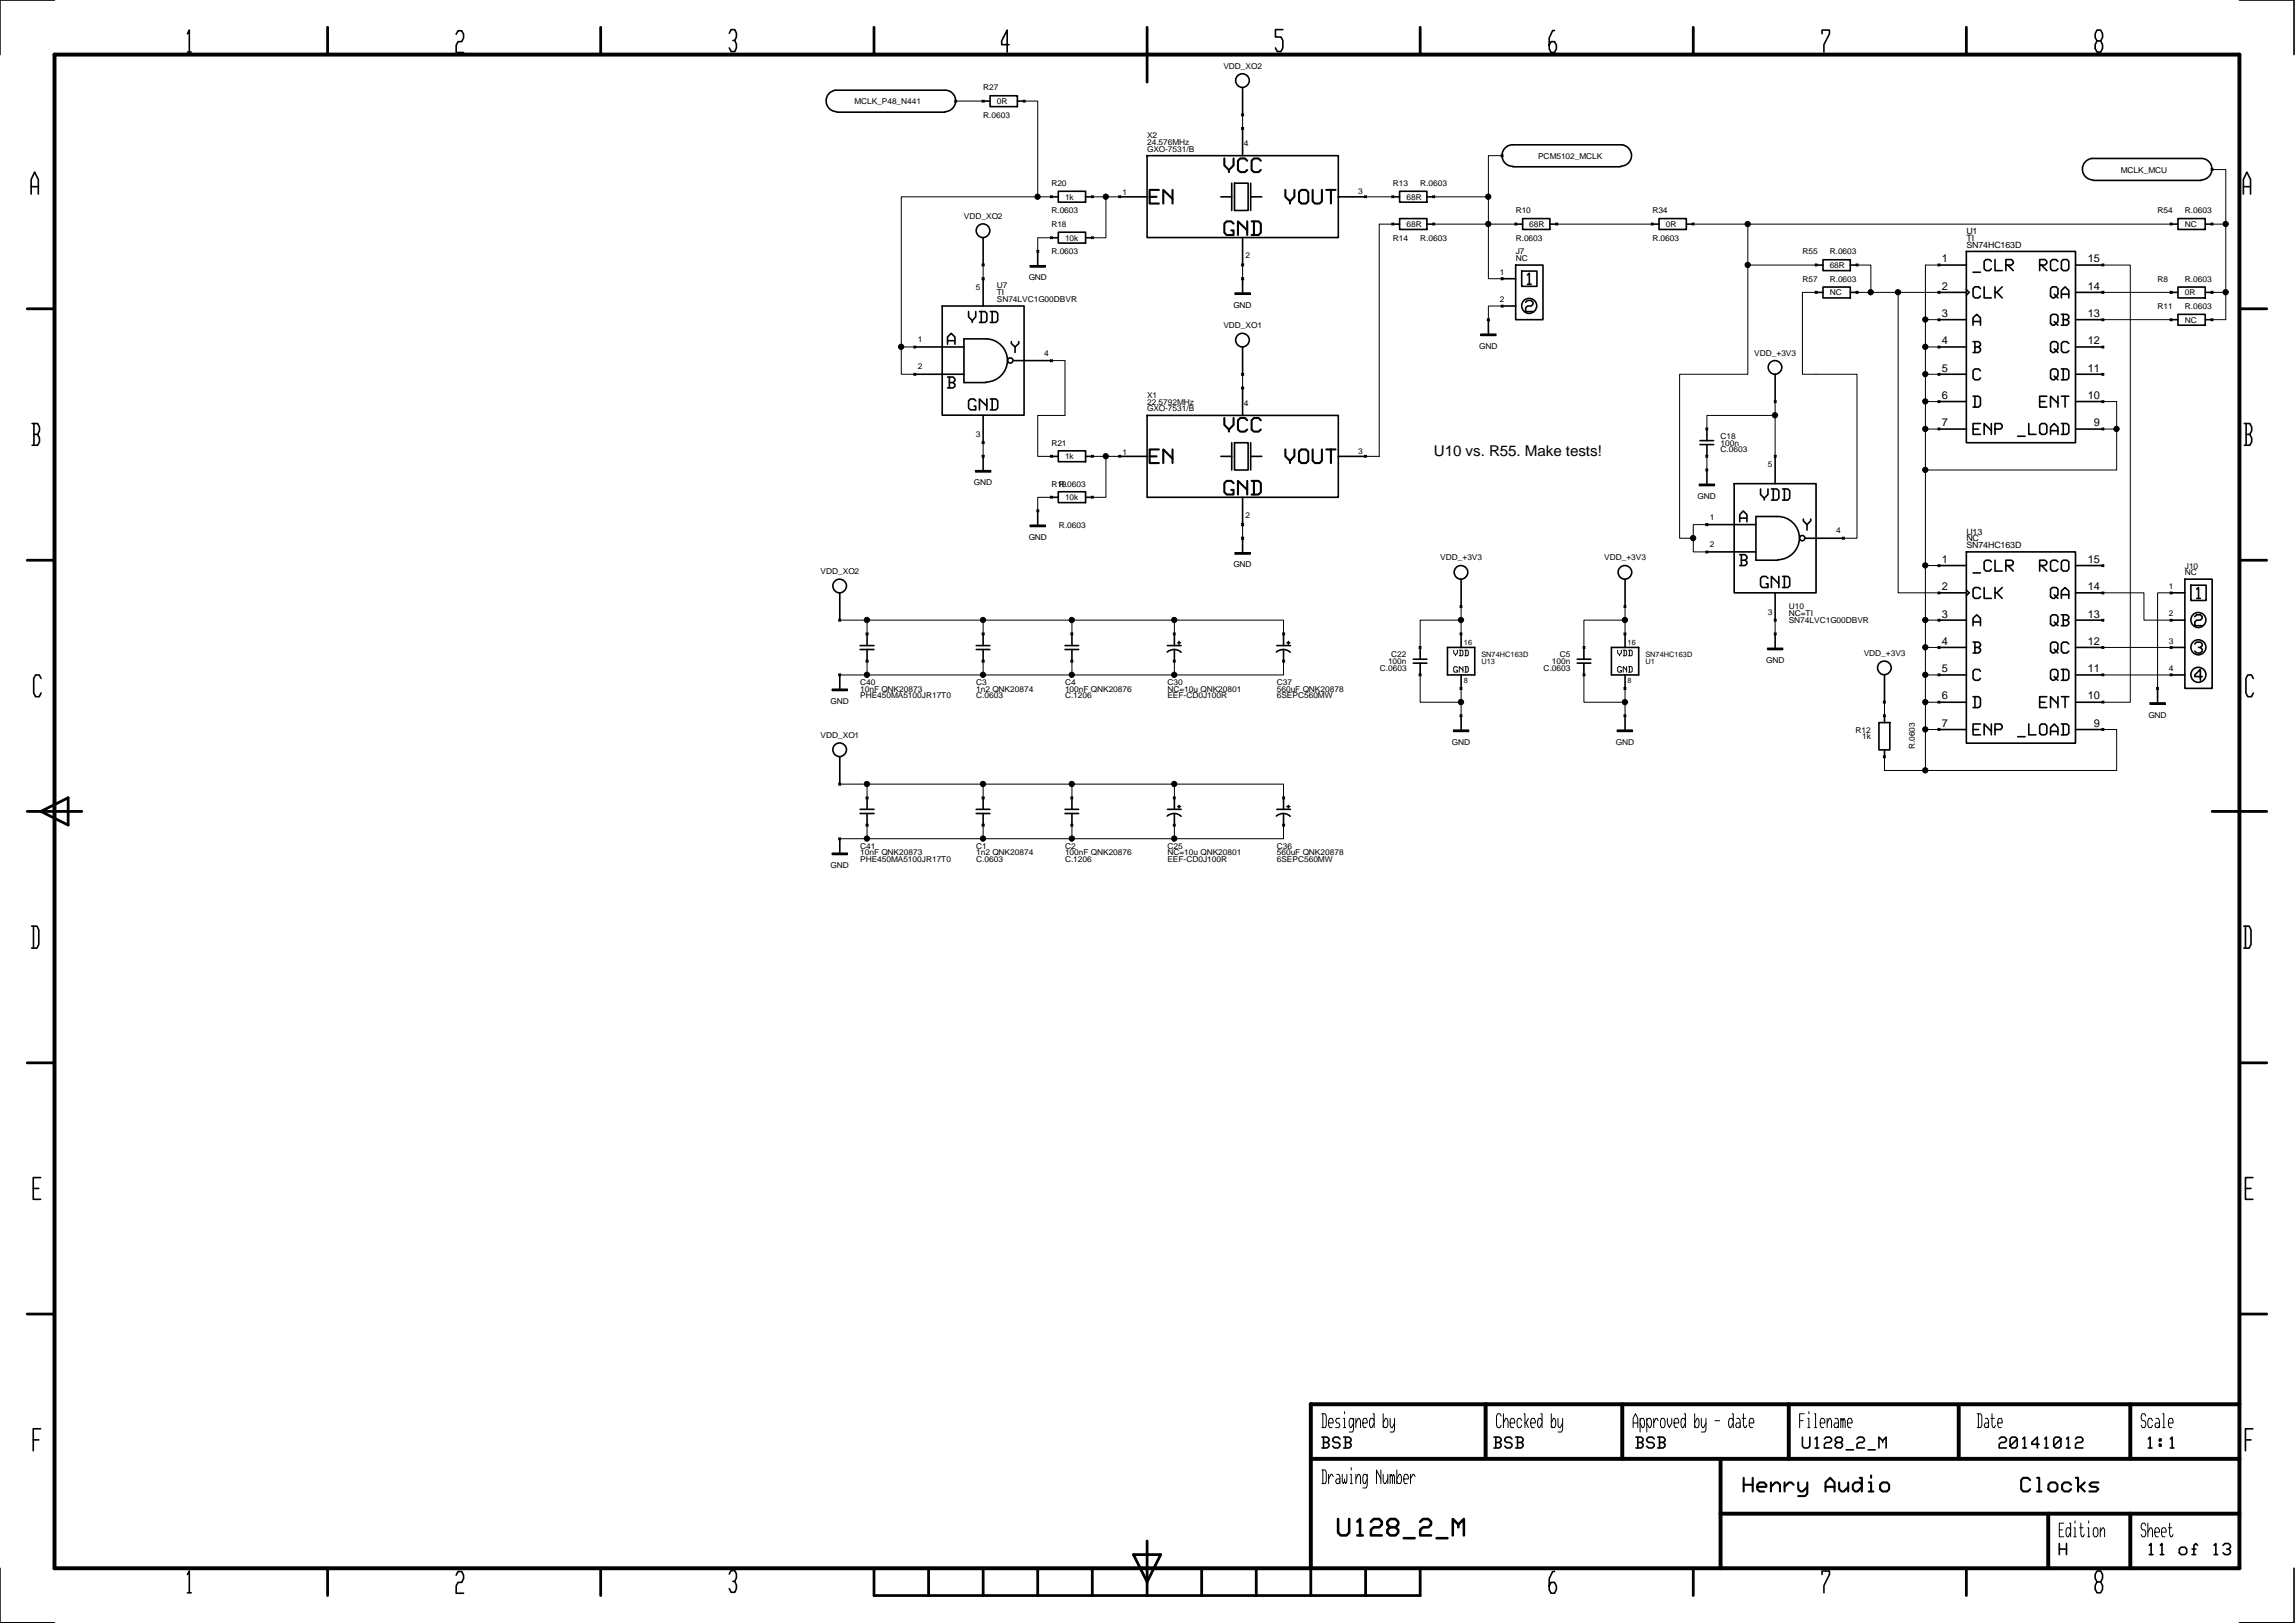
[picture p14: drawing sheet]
<svg xmlns="http://www.w3.org/2000/svg" width="420mm" height="297mm" viewBox="0 0 420 297" stroke-linecap="round" stroke-linejoin="round" font-family="sans-serif">
<defs><g id="words">
<text font-size="2.7" x="262.5" y="83.5">U10 vs. R55. Make tests!</text>
<g font-size="2">
<text x="355.5" y="48">1</text>
<text x="355.5" y="53">2</text>
<text x="382.2" y="48">15</text>
<text x="382.2" y="53">14</text>
<text x="355.5" y="58">3</text>
<text x="382.2" y="58">13</text>
<text x="355.5" y="63">4</text>
<text x="382.2" y="63">12</text>
<text x="355.5" y="68">5</text>
<text x="382.2" y="68">11</text>
<text x="355.5" y="73">6</text>
<text x="382.2" y="73">10</text>
<text x="355.5" y="78">7</text>
<text x="383.4" y="78">9</text>
<text x="355.5" y="103">1</text>
<text x="355.5" y="108">2</text>
<text x="382.2" y="103">15</text>
<text x="382.2" y="108">14</text>
<text x="355.5" y="113">3</text>
<text x="382.2" y="113">13</text>
<text x="355.5" y="118">4</text>
<text x="382.2" y="118">12</text>
<text x="355.5" y="123">5</text>
<text x="382.2" y="123">11</text>
<text x="355.5" y="128">6</text>
<text x="382.2" y="128">10</text>
<text x="355.5" y="133">7</text>
<text x="383.4" y="133">9</text>
</g>
<g font-size="1.6">
<text x="360" y="42.8">U1</text>
<text x="360" y="45.4">SN74HC163D</text>
<text x="360" y="44.1">TI</text>
<text x="360" y="97.9">U13</text>
<text x="360" y="100.4">SN74HC163D</text>
<text x="360" y="99.1">NC</text>
</g>
<g font-size="1.5">
<text x="180" y="16.6">R27</text>
<text x="224" y="12.6">VDD_XO2</text>
<text x="156.4" y="19">MCLK_P48_N441</text>
<text x="180" y="21.5">R.0603</text>
<text x="182.5" y="19">0R</text>
<text x="210" y="27.8">GXO-7531/B</text>
<text x="210" y="26.5">24.576MHz</text>
<text x="210" y="25.3">X2</text>
<text x="227.7" y="26.8">4</text>
<text x="281.6" y="29">PCM5102_MCLK</text>
<text x="192.5" y="34.1">R20</text>
<text x="205.5" y="35.8">1</text>
<text x="248.7" y="35.5">3</text>
<text x="255" y="34.1">R13</text>
<text x="260" y="34.1">R.0603</text>
<text x="388.3" y="31.6">MCLK_MCU</text>
<text x="176.5" y="40">VDD_XO2</text>
<text x="192.5" y="41.6">R18</text>
<text x="192.5" y="39.1">R.0603</text>
<text x="195" y="36.6">1k</text>
<text x="257.5" y="36.6">68R</text>
<text x="257.5" y="41.6">68R</text>
<text x="277.5" y="39.1">R10</text>
<text x="280" y="41.6">68R</text>
<text x="302.5" y="39.1">R34</text>
<text x="305" y="41.6">0R</text>
<text x="395" y="39.1">R54</text>
<text x="400" y="41.6">NC</text>
<text x="400" y="39.1">R.0603</text>
<text x="192.5" y="46.6">R.0603</text>
<text x="195" y="44.1">10k</text>
<text x="228" y="47.2">2</text>
<text x="255" y="44.1">R14</text>
<text x="260" y="44.1">R.0603</text>
<text x="277.5" y="46.6">J7</text>
<text x="277.5" y="47.8">NC</text>
<text x="277.5" y="44.1">R.0603</text>
<text x="302.5" y="44.1">R.0603</text>
<text x="330" y="46.6">R55</text>
<text x="335" y="46.6">R.0603</text>
<text x="178.6" y="53">5</text>
<text x="182.5" y="52.8">U7</text>
<text x="188.3" y="51.3">GND</text>
<text x="274.6" y="50.3">1</text>
<text x="330" y="51.6">R57</text>
<text x="335" y="49.1">68R</text>
<text x="335" y="51.6">R.0603</text>
<text x="395" y="51.6">R8</text>
<text x="400" y="51.6">R.0603</text>
<text x="182.5" y="55.3">SN74LVC1G00DBVR</text>
<text x="182.5" y="54.1">TI</text>
<text x="225.8" y="56.3">GND</text>
<text x="274.6" y="55.3">2</text>
<text x="335" y="54.1">NC</text>
<text x="395" y="56.6">R11</text>
<text x="400" y="54.1">0R</text>
<text x="400" y="59.1">NC</text>
<text x="400" y="56.6">R.0603</text>
<text x="168" y="62.6">1</text>
<text x="191.2" y="65.1">4</text>
<text x="224" y="60.1">VDD_XO1</text>
<text x="270.8" y="63.8">GND</text>
<text x="321.2" y="65.1">VDD_+3V3</text>
<text x="168" y="67.6">2</text>
<text x="210" y="75.3">GXO-7531/B</text>
<text x="210" y="74">22.5792MHz</text>
<text x="210" y="72.8">X1</text>
<text x="227.7" y="74.3">4</text>
<text x="178.6" y="80.1">3</text>
<text x="192.5" y="81.6">R21</text>
<text x="205.5" y="83.3">1</text>
<text x="248.7" y="83">3</text>
<text x="315" y="81.6">100n</text>
<text x="315" y="80.3">C18</text>
<text x="315" y="82.8">C.0603</text>
<text x="178.3" y="88.8">GND</text>
<text x="192.5" y="89.1">R19</text>
<text x="193.9" y="89.1">R.0603</text>
<text x="195" y="84.1">1k</text>
<text x="323.7" y="85.6">5</text>
<text x="195" y="91.6">10k</text>
<text x="228" y="94.7">2</text>
<text x="310.8" y="91.3">GND</text>
<text x="313" y="95.1">1</text>
<text x="188.3" y="98.8">GND</text>
<text x="193.9" y="96.6">R.0603</text>
<text x="313" y="100.1">2</text>
<text x="336.2" y="97.6">4</text>
<text x="150.2" y="105.1">VDD_XO2</text>
<text x="225.8" y="103.8">GND</text>
<text x="263.7" y="102.6">VDD_+3V3</text>
<text x="293.7" y="102.6">VDD_+3V3</text>
<text x="397.1" y="107.8">1</text>
<text x="400" y="104.1">J10</text>
<text x="400" y="105.3">NC</text>
<text x="323.7" y="112.6">3</text>
<text x="327.5" y="111.5">U10</text>
<text x="327.5" y="112.8">NC=TI</text>
<text x="397.1" y="112.8">2</text>
<text x="327.5" y="114">SN74LVC1G00DBVR</text>
<text x="397.1" y="117.8">3</text>
<text x="157.5" y="125.3">C40</text>
<text x="178.7" y="125.3">C3</text>
<text x="195" y="125.3">C4</text>
<text x="213.7" y="125.3">C30</text>
<text x="233.8" y="125.3">C37</text>
<text x="252.6" y="122.8">C.0603</text>
<text x="254.1" y="121.6">100n</text>
<text x="254.7" y="120.3">C22</text>
<text x="282.6" y="122.8">C.0603</text>
<text x="284.1" y="121.6">100n</text>
<text x="285.6" y="120.3">C5</text>
<text x="323.3" y="121.3">GND</text>
<text x="341.2" y="120.1">VDD_+3V3</text>
<text x="397.1" y="122.8">4</text>
<text x="152" y="128.8">GND</text>
<text x="157.5" y="127.8">PHE450MA5100JR17T0</text>
<text x="157.5" y="126.6">10nF QNK20873</text>
<text x="178.7" y="126.6">1n2 QNK20874</text>
<text x="178.7" y="127.8">C.0603</text>
<text x="195" y="126.6">100nF QNK20876</text>
<text x="195" y="127.8">C.1206</text>
<text x="213.7" y="127.8">EEF-CD0J100R</text>
<text x="213.7" y="126.6">NC=10u QNK20801</text>
<text x="233.8" y="127.8">6SEPC560MW</text>
<text x="233.8" y="126.6">560uF QNK20878</text>
<text x="393.3" y="131.3">GND</text>
<text x="150.2" y="135">VDD_XO1</text>
<text x="265.8" y="136.3">GND</text>
<text x="295.8" y="136.3">GND</text>
<text x="339.7" y="134.1">R12</text>
<text x="340.9" y="135.3">1k</text>
<text x="350.6" y="137.1" transform="rotate(-90 350.6 137.1)">R.0603</text>
<text x="157.5" y="155.3">C41</text>
<text x="178.7" y="155.3">C1</text>
<text x="195" y="155.3">C2</text>
<text x="213.7" y="155.3">C25</text>
<text x="233.8" y="155.3">C36</text>
<text x="152" y="158.8">GND</text>
<text x="157.5" y="156.5">10nF QNK20873</text>
<text x="157.5" y="157.8">PHE450MA5100JR17T0</text>
<text x="178.7" y="156.5">1n2 QNK20874</text>
<text x="178.7" y="157.8">C.0603</text>
<text x="195" y="156.5">100nF QNK20876</text>
<text x="195" y="157.8">C.1206</text>
<text x="213.7" y="157.8">EEF-CD0J100R</text>
<text x="213.7" y="156.5">NC=10u QNK20801</text>
<text x="233.8" y="157.8">6SEPC560MW</text>
<text x="233.8" y="156.5">560uF QNK20878</text>
</g>
<g font-size="1.4">
<text x="268" y="118">16</text>
<text x="298" y="118">16</text>
<text x="268" y="125">8</text>
<text x="271.2" y="121.5">U13</text>
<text x="271.2" y="120.3">SN74HC163D</text>
<text x="298" y="125">8</text>
<text x="301.2" y="121.5">U1</text>
<text x="301.2" y="120.3">SN74HC163D</text>
</g>
</g></defs>
<g fill="none" stroke="#000" stroke-width=".3">
<path d="M.1 0h9.9M34.3 6.2l.4-.7v4M34.3 9.5h.7M83.5 6.3l.4-.7h.6l.4 .7v.6l-.4 .7h-.6l-.4 .7v1.3h1.4M133.5 6.1l.3-.7h.7l.3 .7v.7l-.3 .6h-.3M134.5 7.4l.3 .7v.7l-.3 .6h-.7l-.3-.6M173 16.5h-20a1.98 1.98 0 0 0-1.8 2.1 1.98 1.98 0 0 0 2 1.8M173 16.5a1.97 1.97 0 0 1 2 2 1.97 1.97 0 0 1-2 1.9M174.8 18.4l.3 .3M175.1 18.4l-.3 .3M179.8 18.4l.4 .3M180 18.5h1.2"/>
<path d="M180.2 18.4l-.4 .3M181.3 17.5h5v2h-5zM184.7 8.2h-1.3v-.7l1-2v4M186.3 18.5h1.2M187.4 18.4l.3 .3M187.7 18.4l-.3 .3M227.5 16v5M234.9 5.4h-1.4v1.4h1l.4 .6v1.4l-.4 .6h-.7l-.3-.6M284.6 5.6h-.3l-.7 1.3v2l.4 .7h.6l.3-.7v-.6l-.3-.7h-.6l-.4 .7M333.6 6.2v-.7h1.3v.7l-1 2v1.3M383.9 7.5l-.3-.6v-.7l.3-.7h.7l.3 .7v.7l-.3 .6h-.7l-.3 .7v.6l.3 .7h.7l.3-.7v-.6l-.3-.7M410 0h10v10"/>
<path d="M5.7 35.5v-2.6l.6-1.4 .7 1.4v2.6M5.7 34.2h1.3M153.2 20.5h19.8M192.4 35.9l.2 .3M192.5 36h1.2M192.6 35.9l-.2 .3M193.7 35h5v2h-5zM198.7 36h1.3M199.8 35.9l.3 .3M200.1 35.9l-.3 .3M204.8 35.9l.3 .3M205 36h5"/>
<path d="M205.1 35.9l-.3 .3M210 28.5h35v15h-35zM223.5 36h2M225.5 33.5v5M226 33.5h2.5v5h-2.5zM227.3 20.9l.4 .3M227.3 23.4l.4 .3M227.5 23.5v5M227.7 20.9l-.4 .3M227.7 23.4l-.4 .3M229 36h2M229 33.5v5"/>
<path d="M245 36h5M249.8 35.9l.3 .3M250.1 35.9l-.3 .3M254.8 35.9l.3 .3M255 36h1.2M255.1 35.9l-.3 .3M256.2 35h5v2h-5zM261.2 36h1.3M262.3 35.9l.3 .3M262.6 35.9l-.3 .3M274.9 28.4l.3 .3M275.2 28.4l-.3 .3"/>
<path d="M276.9 26.5a1.97 1.97 0 0 0-1.9 2 1.97 1.97 0 0 0 2 1.9M277 26.5h20M277 30.5h19.7M297 26.5a1.95 1.95 0 0 1 1.7 2 1.95 1.95 0 0 1-2 1.9M383.2 33h19.8M403 29h-20a1.98 1.98 0 0 0-1.8 2.1 1.98 1.98 0 0 0 2 1.8M403 29a1.97 1.97 0 0 1 1.9 2 1.97 1.97 0 0 1-1.9 1.9M404.8 30.9l.3 .3M405.1 30.9l-.3 .3M410.7 35.5v-2.6l.6-1.4 .7 1.4v2.6M410.7 34.2h1.3M172.5 56h15v20h-15z"/>
<path d="M177.3 57v1l.7 .7v.3M178.6 57v1l-.6 .7M179.3 57h1l.4 .4v1.3l-.4 .3h-1M179.7 57v2M179.8 48.3l.4 .3M179.8 50.8l.4 .4M180 43.5v5M180 51v5M180.2 48.3l-.4 .3M180.2 50.8l-.4 .4M181.3 57h1l.4 .4v1.3l-.4 .3h-1M181.6 57v2"/>
<path d="M188.6 48.7h2.8M189.9 45.8l.2 .3M190 46v2.5M190.1 45.8l-.2 .3M192.4 43.3l.2 .3M192.5 43.5h1.2M192.6 43.3l-.2 .3M193.7 42.5h5v2h-5zM198.7 43.5h1.3M199.8 43.3l.3 .3M200.1 43.3l-.3 .3M226.1 53.7h2.8"/>
<path d="M227.3 50.8l.4 .4M227.3 48.3l.4 .3M227.5 43.5v5M227.5 51v2.5M227.7 50.8l-.4 .4M227.7 48.3l-.4 .3M254.8 40.9l.3 .2M255 41h1.2M255.1 40.9l-.3 .2M256.2 40h5v2h-5zM261.2 41h1.3M262.3 40.9l.3 .2"/>
<path d="M262.6 40.9l-.3 .2M272.3 58.4l.4 .3M272.5 58.5v2.5M272.7 58.4l-.4 .3M274.9 50.8l.3 .4M274.9 55.9l.3 .3M275 56h2.5M275 51h2.5M275.2 50.8l-.3 .4M275.2 55.9l-.3 .3M277.4 40.9l.3 .2M277.5 48.5h5v10h-5z"/>
<path d="M277.5 41h1.3M277.7 40.9l-.3 .2M278.6 49.6h2.8v2.8h-2.8zM278.8 40h4.9v2h-4.9zM279.3 55.3l.3-.3h.7l.4 .3v.4l-.4 .3h-.7l-.3 .3v.7h1.4M279.6 50.3l.4-.3v2M279.6 52h.7M283.7 41h1.3M284.8 40.9l.3 .2M285.1 40.9l-.3 .2M302.3 40.9l.3 .2M302.5 41h1.2"/>
<path d="M302.6 40.9l-.3 .2M303.7 40h5v2h-5zM308.7 41h1.3M309.8 40.9l.3 .2M310.1 40.9l-.3 .2M332.3 48.3l.3 .3M332.3 53.3l.3 .4M332.5 48.5h1.2M332.5 53.5h1.2M332.6 48.3l-.3 .3M332.6 53.3l-.3 .4M333.7 47.5h5v2h-5z"/>
<path d="M333.7 52.5h5v2h-5zM338.7 48.5h1.3M338.7 53.5h1.3M339.8 48.3l.3 .3M339.8 53.3l.3 .4M340.1 48.3l-.3 .3M340.1 53.3l-.3 .4M354.8 58.4l.3 .3M354.8 53.3l.3 .4M354.8 48.3l.3 .3M355 48.5h5M355 58.5h5"/>
<path d="M355 53.5h5M355.1 58.4l-.3 .3M355.1 53.3l-.3 .4M355.1 48.3l-.3 .3M360 46h20v35h-20zM360 53l.5 .5-.5 .5M361.2 59.5v-1.3l.7-.7 .7 .7v1.3M361.2 58.8h1.4M361.2 49.8h1.4M362.6 52.8l-.4-.3h-.6l-.4 .3v1.4l.4 .3h.6l.4-.3M363.3 52.5v2h1.3M364.6 47.8l-.4-.3h-.6l-.3 .3v1.4l.3 .3h.6l.4-.3"/>
<path d="M365.2 47.5v2h1.4M365.2 52.5v2M365.6 53.5l1 1M366.6 52.5l-1 1h-.4M367.2 48.5h1l.4-.3v-.4l-.4-.3h-1v2M367.6 48.5l1 1M373.4 48.5h1l.3-.3v-.4l-.3-.3h-1v2M373.7 48.5l1 1M375.4 57.8l.3-.3h.7l.4 .3v1l-.7 .7h-.4l-.3-.3zM375.4 52.8l.3-.3h.7l.4 .3v1l-.7 .7h-.4l-.3-.3zM376.1 58.8l.7 .7M376.1 53.8l.7 .7"/>
<path d="M376.8 47.8l-.4-.3h-.7l-.3 .3v1.4l.3 .3h.7l.4-.3M377.4 47.8l.3-.3h.7l.3 .3v1.4l-.3 .3h-.7l-.3-.3zM377.4 57.5h1l.3 .3v.4l-.3 .3M377.4 54.5v-1.3l.7-.7 .6 .7v1.3M377.4 53.8h1.3M377.7 58.5h.7l.3 .3v.4l-.3 .3h-1M377.7 57.5v2M380 48.5h5M380 58.5h5M380 53.5h5M384.8 53.3l.3 .4M384.8 58.4l.3 .3"/>
<path d="M384.8 48.3l.3 .3M385.1 48.3l-.3 .3M385.1 53.3l-.3 .4M385.1 58.4l-.3 .3M397.3 53.3l.3 .4M397.3 58.4l.3 .3M397.3 40.9l.3 .2M397.5 41h1.2M397.5 58.5h1.2M397.5 53.5h1.2M397.6 53.3l-.3 .4M397.6 58.4l-.3 .3"/>
<path d="M397.6 40.9l-.3 .2M398.7 52.5h5v2h-5zM398.7 57.5h5v2h-5zM398.7 40h5v2h-5zM403.7 41h1.3M403.7 58.5h1.3M403.7 53.5h1.3M404.8 53.3l.3 .4M404.8 58.4l.3 .3M404.8 40.9l.3 .2M405.1 58.4l-.3 .3M405.1 53.3l-.3 .4"/>
<path d="M405.1 40.9l-.3 .2M5.9 77.5h1l.3 .7v.6l-.3 .7M6.2 79.5h.7l.3 .7v.7l-.3 .6h-1M6.2 77.5v4M167.3 63.4l.3 .3M167.3 68.4l.3 .3M167.5 68.5h9M167.5 63.5h9M167.6 68.4l-.3 .3M167.6 63.4l-.3 .3M173.5 69h1l.3 .3v.4l-.3 .3M173.5 63v-1.3l.6-.7 .7 .7v1.3"/>
<path d="M173.5 62.4h1.3M173.8 70h.7l.3 .4v.3l-.3 .3h-1M173.8 69v2M178.6 73.4l-.3-.4h-.6l-.4 .4v1.3l.4 .3h.9v-.7h-.3M180 76v5M180.5 69.9a4 4 0 0 0 3.9-3.9 4 4 0 0 0-3.9-4h-4v8h4M180.7 74.3l-1.4-1.3v2M180.7 73v2M181.3 73h1l.4 .4v1.3l-.4 .3h-1M181.6 73v2M185.2 62.5v.4l.6 .6v1M185.5 66h7"/>
<path d="M186.5 62.5v.4l-.7 .6M192.4 65.9l.2 .3M192.6 65.9l-.2 .3M210 76h35v15h-35zM227.3 68.4l.4 .3M227.3 70.9l.4 .3M227.5 63.5v5M227.5 71v5M227.7 68.4l-.4 .3M227.7 70.9l-.4 .3M271.1 61.3h2.8M312.3 78.4l.3 .3"/>
<path d="M312.5 78.5v2.1M312.6 78.4l-.3 .3M324.9 73.4l.3 .3M325 68.5v5M325.2 73.4l-.3 .3M354.8 63.4l.3 .3M354.8 68.4l.3 .3M354.8 73.4l.3 .3M354.8 78.4l.3 .3M355 78.5h5M355 73.5h5M355 68.5h5"/>
<path d="M355 63.5h5M355.1 63.4l-.3 .3M355.1 68.4l-.3 .3M355.1 73.4l-.3 .3M355.1 78.4l-.3 .3M361.2 72.5h1l.4 .4v1.3l-.4 .3h-1M361.2 62.5h1l.4 .4v.3l-.4 .3M361.2 78.5h1M361.6 63.5h.6l.4 .3v.4l-.4 .3h-1M361.6 62.5v2M361.6 72.5v2M362.6 77.5h-1.4v2h1.4"/>
<path d="M362.6 67.9l-.4-.4h-.6l-.4 .4v1.3l.4 .3h.6l.4-.3M364.6 78.8l-1.3-1.3v2M364.6 77.5v2M365.2 78.5h1.1l.3-.3v-.3l-.3-.4h-1.1v2M369.4 79.8h1.3M371.4 77.5v2h1.3M373.4 77.9l.3-.4h.7l.3 .4v1.3l-.3 .3h-.7l-.3-.3zM373.4 73.5h1M374.7 72.5h-1.3v2h1.3M375.4 79.5v-1.3l.7-.7 .7 .7v1.3M375.4 62.9l.3-.4h.7l.4 .4v.9l-.7 .7h-.4l-.3-.3zM375.4 78.8h1.4"/>
<path d="M375.7 67.5h.7l.4 .4v.9l-.7 .7h-.4l-.3-.3v-1.3zM376.1 68.8l.7 .7M376.1 63.8l.7 .7M376.8 73.8l-1.4-1.3v2M376.8 72.5v2M377.4 77.5h1l.3 .4v1.3l-.3 .3h-1M377.4 67.5h1l.3 .4v1.3l-.3 .3h-1M377.4 72.5h1.3M377.7 67.5v2M377.7 77.5v2M378.1 72.5v2M378.7 62.9l-.3-.4h-.7l-.3 .4v1.3l.3 .3h.7l.3-.3"/>
<path d="M380 78.5h5M380 73.5h5M380 68.5h5M380 63.5h5M384.8 73.4l.3 .3M384.8 63.4l.3 .3M384.8 68.4l.3 .3M384.8 78.4l.3 .3M385.1 78.4l-.3 .3M385.1 73.4l-.3 .3M385.1 63.4l-.3 .3M385.1 68.4l-.3 .3"/>
<path d="M410.9 77.5h1l.3 .7v.6l-.3 .7M411.2 79.5h.7l.3 .7v.7l-.3 .6h-1M411.2 77.5v4M178.6 86.3h2.8M179.8 83.4l.4 .3M179.8 80.9l.4 .3M180 83.5v2.5M180.2 83.4l-.4 .3M180.2 80.9l-.4 .3M188.6 96.2h2.8M189.9 93.3l.2 .3M190 93.5v2.5"/>
<path d="M190.1 93.3l-.2 .3M192.4 83.4l.2 .3M192.4 90.8l.2 .3M192.5 83.5h1.2M192.5 91h1.2M192.6 90.8l-.2 .3M192.6 83.4l-.2 .3M193.7 82.5h5v2h-5zM193.7 90h5v2h-5zM198.7 83.5h1.3M198.7 91h1.3M199.8 83.4l.3 .3"/>
<path d="M199.8 90.8l.3 .3M200.1 83.4l-.3 .3M200.1 90.8l-.3 .3M204.8 83.4l.3 .3M205 83.5h5M205.1 83.4l-.3 .3M223.5 83.5h2M225.5 81v5M226 81h2.5v5h-2.5zM227.3 98.3l.4 .4M227.3 95.8l.4 .4M227.5 91v5"/>
<path d="M227.5 98.5v2.5M227.7 98.3l-.4 .4M227.7 95.8l-.4 .4M229 83.5h2M229 81v5M245 83.5h5M249.8 83.4l.3 .3M250.1 83.4l-.3 .3M311.1 88.8h2.8M311.2 80.6h2.5M311.2 81.4h2.5M312.3 85.9l.3 .2"/>
<path d="M312.3 83.4l.3 .3M312.3 95.8l.3 .4M312.5 81.4v2.1M312.5 86v2.5M312.5 96h9M312.6 85.9l-.3 .2M312.6 83.4l-.3 .3M312.6 95.8l-.3 .4M317.5 88.5h15v20h-15zM318.5 95.5v-1.3l.6-.7 .7 .7v1.3M318.5 94.8h1.3M322.3 89.5v1l.7 .7v.3"/>
<path d="M323.7 89.5v1l-.7 .7M324.3 89.5h1l.4 .3v1.4l-.4 .3h-1M324.6 89.5v2M324.9 83.4l.3 .3M325 83.5v5M325.2 83.4l-.3 .3M326.3 89.5h1l.3 .3v1.4l-.3 .3h-1M326.7 89.5v2M330.1 95v.3l.7 .7v1M330.5 98.5h7M331.5 95v.3l-.7 .7M337.3 98.3l.3 .4"/>
<path d="M337.6 98.3l-.3 .4M153.6 113.4l.3 .3M153.7 108.5v5M153.9 113.4l-.3 .3M157.5 118.2h2.5M157.5 118.9h2.5M158.6 115.9l.3 .3M158.7 116v2.2M158.7 118.9v2.1M158.9 115.9l-.3 .3M178.7 118.2h2.5M178.7 118.9h2.5"/>
<path d="M179.8 115.9l.4 .3M180 116v2.2M180 118.9v2.1M180.2 115.9l-.4 .3M195 118.2h2.5M195 118.9h2.5M196.1 115.9l.3 .3M196.2 116v2.2M196.2 118.9v2.1M196.4 115.9l-.3 .3M213.7 119.3a1.9 1.9 0 0 1 2.5 .1M213.7 118.2h2.5"/>
<path d="M214.8 115.9l.3 .3M215 116v2.2M215 118.9v2.1M215.1 115.9l-.3 .3M215.6 117.6h.5M215.8 117.4v.5M226.1 101.3h2.8M233.7 119.3a1.9 1.9 0 0 1 2.5 .1M233.8 118.2h2.5M234.9 115.9l.3 .3M235 116v2.2M235 118.9v2.1"/>
<path d="M235.2 115.9l-.3 .3M235.6 117.6h.5M235.9 117.4v.5M259.8 118.4l.3 .3M260 118.5v2.1M260.1 118.4l-.3 .3M265 118.5h5v5h-5zM267.3 110.9l.3 .3M267.3 115.9l.3 .3M267.5 106v5M267.5 116v2.5M267.6 110.9l-.3 .3"/>
<path d="M267.6 115.9l-.3 .3M289.8 118.4l.3 .3M290 118.5v2.1M290.1 118.4l-.3 .3M295 118.5h5v5h-5zM297.3 110.9l.3 .3M297.3 115.9l.3 .3M297.5 106v5M297.5 116v2.5M297.6 110.9l-.3 .3M297.6 115.9l-.3 .3M312.3 100.9l.3 .3"/>
<path d="M312.5 101h9M312.6 100.9l-.3 .3M318.5 101.5h1l.3 .4v.3l-.3 .3M318.8 102.5h.7l.3 .3v.4l-.3 .3h-1M318.8 101.5v2M323.6 118.8h2.8M323.7 105.8l-.4-.3h-.6l-.4 .3v1.4l.4 .3h1v-.7h-.4M324.9 115.9l.3 .3M324.9 113.4l.3 .3M325 108.5v5M325 116v2.5M325.2 115.9l-.3 .3"/>
<path d="M325.2 113.4l-.3 .3M325.5 102.4a4 4 0 0 0 3.9-3.9 4 4 0 0 0-3.9-4h-4v8h4M325.7 106.8l-1.4-1.3v2M325.7 105.5v2M326.3 105.5h1l.3 .3v1.4l-.3 .3h-1M326.7 105.5v2M354.8 113.4l.3 .3M354.8 118.4l.3 .3M354.8 108.4l.3 .3M354.8 103.4l.3 .3M355 118.5h5M355 113.5h5"/>
<path d="M355 108.5h5M355 103.5h5M355.1 118.4l-.3 .3M355.1 113.4l-.3 .3M355.1 108.4l-.3 .3M355.1 103.4l-.3 .3M360 101h20v35h-20zM360 108l.5 .5-.5 .5M361.2 117.5h1l.4 .4v.3l-.4 .3M361.2 114.5v-1.3l.7-.7 .7 .7v1.3M361.2 113.8h1.4M361.2 104.9h1.4"/>
<path d="M361.6 118.5h.6l.4 .3v.4l-.4 .3h-1M361.6 117.5v2M362.6 107.8l-.4-.3h-.6l-.4 .3v1.4l.4 .3h.6l.4-.3M363.3 107.5v2h1.3M364.6 102.8l-.4-.3h-.6l-.3 .3v1.4l.3 .3h.6l.4-.3M365.2 102.5v2h1.4M365.2 107.5v2M365.6 108.5l1 1M366.6 107.5l-1 1h-.4M367.2 103.5h1l.4-.3v-.4l-.4-.3h-1v2M367.6 103.5l1 1M373.4 103.5h1l.3-.3v-.4l-.3-.3h-1v2"/>
<path d="M373.7 103.5l1 1M375.4 117.9l.3-.4h.7l.4 .4v.9l-.7 .7h-.4l-.3-.3zM375.4 112.9l.3-.4h.7l.4 .4v.9l-.7 .7h-.4l-.3-.3zM375.4 107.8l.3-.3h.7l.4 .3v1l-.7 .7h-.4l-.3-.3zM376.1 118.8l.7 .7M376.1 113.8l.7 .7M376.1 108.8l.7 .7M376.8 102.8l-.4-.3h-.7l-.3 .3v1.4l.3 .3h.7l.4-.3M377.4 102.8l.3-.3h.7l.3 .3v1.4l-.3 .3h-.7l-.3-.3zM377.4 112.5h1l.3 .4v.3l-.3 .3M377.4 109.5v-1.3l.7-.7 .6 .7v1.3M377.4 108.8h1.3"/>
<path d="M377.7 113.5h.7l.3 .3v.4l-.3 .3h-1M377.7 112.5v2M378.7 117.9l-.3-.4h-.7l-.3 .4v1.3l.3 .3h.7l.3-.3M380 118.5h5M380 113.5h5M380 108.5h5M380 103.5h5M384.8 108.4l.3 .3M384.8 113.4l.3 .3M384.8 118.4l.3 .3M384.8 103.4l.3 .3M385.1 108.4l-.3 .3"/>
<path d="M385.1 113.4l-.3 .3M385.1 118.4l-.3 .3M385.1 103.4l-.3 .3M397.3 108.4l.3 .3M397.3 113.4l.3 .3M397.3 118.4l.3 .3M397.5 118.5h2.5M397.5 113.5h2.5M397.5 108.5h2.5M397.6 108.4l-.3 .3M397.6 113.4l-.3 .3M397.6 118.4l-.3 .3"/>
<path d="M400 106h5v20h-5zM401.1 107.1h2.8v2.8h-2.8zM401.8 117.9l.4-.4h.6l.4 .4v.3l-.4 .3h-.3M401.8 112.9l.4-.4h.6l.4 .4v.3l-.4 .3h-.6l-.4 .3v.7h1.4M402.2 107.8l.3-.3v2M402.2 109.5h.6M402.8 118.5l.4 .3v.4l-.4 .3h-.6l-.4-.3M7.5 124.2l-.3-.7h-.7l-.3 .7v2.6l.3 .7h.7l.3-.7M152.3 126.3h2.8M153.6 123.4l.3 .3M153.7 123.5v2.5M153.7 138.5v5"/>
<path d="M153.9 123.4l-.3 .3M158.6 120.9l.3 .3M158.9 120.9l-.3 .3M179.8 120.9l.4 .3M180.2 120.9l-.4 .3M196.1 120.9l.3 .3M196.4 120.9l-.3 .3M214.8 120.9l.3 .3M215.1 120.9l-.3 .3M234.9 120.9l.3 .3M235.2 120.9l-.3 .3M258.7 120.6h2.5"/>
<path d="M258.7 121.4h2.5M259.8 123.4l.3 .3M260 121.4v2.1M260.1 123.4l-.3 .3M266.1 133.8h2.8M267.3 130.9l.3 .2M267.3 125.9l.3 .3M267.5 123.5v2.5M267.5 131v2.5M267.6 130.9l-.3 .2M267.6 125.9l-.3 .3M288.7 120.6h2.5"/>
<path d="M288.7 121.4h2.5M289.8 123.4l.3 .3M290 121.4v2.1M290.1 123.4l-.3 .3M296.1 133.8h2.8M297.3 130.9l.3 .2M297.3 125.9l.3 .3M297.5 123.5v2.5M297.5 131v2.5M297.6 130.9l-.3 .2M297.6 125.9l-.3 .3M344 132.2h2v5h-2z"/>
<path d="M344.8 128.4l.3 .3M344.8 130.9l.3 .2M344.8 138.3l.3 .3M345 123.5v5M345 131v1.2M345 137.2v1.3M345.1 128.4l-.3 .3M345.1 130.9l-.3 .2M345.1 138.3l-.3 .3M354.8 123.4l.3 .3M354.8 128.4l.3 .3M354.8 133.3l.3 .3"/>
<path d="M355 123.5h5M355 133.5h5M355 128.5h5M355.1 128.4l-.3 .3M355.1 123.4l-.3 .3M355.1 133.3l-.3 .3M361.2 127.5h1l.4 .3v1.4l-.4 .3h-1M361.2 133.5h1M361.6 127.5v2M362.6 132.5h-1.4v2h1.4M362.6 122.9l-.4-.4h-.6l-.4 .4v1.3l.4 .3h.6l.4-.3M364.6 133.9l-1.3-1.4v2"/>
<path d="M364.6 132.5v2M365.2 133.5h1.1l.3-.3v-.4l-.3-.3h-1.1v2M369.4 134.8h1.3M371.4 132.5v2h1.3M373.4 128.5h1M373.7 132.5h.7l.3 .3v1.4l-.3 .3h-.7l-.3-.3v-1.4zM374.7 127.5h-1.3v2h1.3M375.4 134.5v-1.3l.7-.7 .7 .7v1.3M375.4 122.9l.3-.4h.7l.4 .4v.9l-.7 .7h-.4l-.3-.3zM375.4 133.9h1.4M376.1 123.8l.7 .7M376.8 128.9l-1.4-1.4v2"/>
<path d="M376.8 127.5v2M377.4 132.5h1l.3 .3v1.4l-.3 .3h-1M377.4 122.5h1l.3 .4v1.3l-.3 .3h-1M377.4 127.5h1.3M377.7 122.5v2M377.7 132.5v2M378.1 127.5v2M380 123.5h5M380 133.5h5M380 128.5h5M384.8 128.4l.3 .3M384.8 123.4l.3 .3"/>
<path d="M384.8 133.3l.3 .3M385.1 128.4l-.3 .3M385.1 123.4l-.3 .3M385.1 133.3l-.3 .3M393.6 128.8h2.8M394.8 125.9l.3 .3M395 126v2.5M395.1 125.9l-.3 .3M397.3 123.4l.3 .3M397.5 123.5h2.5M397.6 123.4l-.3 .3M403.2 123.8h-1.4v-.3l1-1v2"/>
<path d="M412.5 124.2l-.3-.7h-.7l-.3 .7v2.6l.3 .7h.7l.3-.7M152.3 156.3h2.8M153.6 143.3l.3 .4M153.6 153.4l.3 .3M153.7 153.5v2.5M153.9 143.3l-.3 .4M153.9 153.4l-.3 .3M157.5 148.1h2.5M157.5 148.9h2.5M158.6 145.9l.3 .3M158.6 150.9l.3 .3M158.7 146v2.1"/>
<path d="M158.7 148.9v2.1M158.9 145.9l-.3 .3M158.9 150.9l-.3 .3M178.7 148.1h2.5M178.7 148.9h2.5M179.8 145.9l.4 .3M179.8 150.9l.4 .3M180 146v2.1M180 148.9v2.1M180.2 145.9l-.4 .3M180.2 150.9l-.4 .3M195 148.1h2.5"/>
<path d="M195 148.9h2.5M196.1 145.9l.3 .3M196.1 150.9l.3 .3M196.2 146v2.1M196.2 148.9v2.1M196.4 145.9l-.3 .3M196.4 150.9l-.3 .3M213.7 149.4a1.9 1.9 0 0 1 2.5 0M213.7 148.1h2.5M214.8 150.9l.3 .3M214.8 145.9l.3 .3M215 146v2.1"/>
<path d="M215 148.9v2.1M215.1 150.9l-.3 .3M215.1 145.9l-.3 .3M215.6 147.6h.5M215.8 147.4v.5M233.7 149.4a1.9 1.9 0 0 1 2.5 0M233.8 148.1h2.5M234.9 150.9l.3 .3M234.9 145.9l.3 .3M235 146v2.1M235 148.9v2.1M235.2 145.9l-.3 .3"/>
<path d="M235.2 150.9l-.3 .3M235.6 147.6h.5M235.9 147.4v.5M5.8 169.5h1l.3 .7v2.6l-.3 .7h-1M6.1 169.5v4M410.8 169.5h1l.3 .7v2.6l-.3 .7h-1M411.1 169.5v4M6.1 217.5h1M7.4 215.5h-1.3v4h1.3M411.1 217.5h1M412.4 215.5h-1.3v4h1.3M240 257h.1"/>
<path d="M6.1 263.5h1M7.4 261.5h-1.3v4M242 263h1l.3 .4v.3l-.3 .3M242.3 264h.7l.3 .3v.4l-.3 .3h-1M242.3 263v2M245.3 263.4l-.3-.4h-.7l-.3 .4v.3l.3 .3h.7l.3 .3v.4l-.3 .3h-.7l-.3-.3M246 263h1l.3 .4v.3l-.3 .3M246.3 264h.7l.3 .3v.4l-.3 .3h-1M246.3 263v2M273.5 263h1l.3 .4v.3l-.3 .3M273.8 264h.7l.3 .3v.4l-.3 .3h-1M273.8 263v2"/>
<path d="M276.8 263.4l-.3-.4h-.7l-.3 .4v.3l.3 .3h.7l.3 .3v.4l-.3 .3h-.7l-.3-.3M277.5 263h1l.3 .4v.3l-.3 .3M277.8 264h.7l.3 .3v.4l-.3 .3h-1M277.8 263v2M299.5 263h1l.3 .4v.3l-.3 .3M299.8 264h.7l.3 .3v.4l-.3 .3h-1M299.8 263v2M302.8 263.4l-.3-.4h-.7l-.3 .4v.3l.3 .3h.7l.3 .3v.4l-.3 .3h-.7l-.3-.3M303.5 263h1l.3 .4v.3l-.3 .3M303.8 264h.7l.3 .3v.4l-.3 .3h-1M303.8 263v2M330 263v1.7l.3 .3h.7l.3-.3v-1.7"/>
<path d="M332.3 263.4l.3-.4v2M332.3 265h.7M334 263.4l.3-.4h.7l.3 .4v.3l-.3 .3h-.7l-.3 .3v.7h1.3M336.3 264l-.3-.3v-.3l.3-.4h.7l.3 .4v.3l-.3 .3h-.7l-.3 .3v.4l.3 .3h.7l.3-.3v-.4l-.3-.3M338 265.3h1.3M340 263.4l.3-.4h.7l.3 .4v.3l-.3 .3h-.7l-.3 .3v.7h1.3M342 265.3h1.3M344.7 264v-.3l-.7-.7v2M344.7 263.7l.6-.7v2M366 263.4l.3-.4h.7l.3 .4v.3l-.3 .3h-.7l-.3 .3v.7h1.3M369.3 263.4l-1.3 1.3 .3 .3h.7l.3-.3v-1.3l-.3-.4h-.7l-.3 .4v1.3M370.3 263.4l.4-.4v2"/>
<path d="M370.3 265h.7M373.3 264.3h-1.3v-.3l1-1v2M374.3 263.4l.3-.4v2M374.3 265h.7M377.3 263.4l-1.3 1.3 .3 .3h.7l.3-.3v-1.3l-.3-.4h-.7l-.3 .4v1.3M378.3 263.4l.4-.4v2M378.3 265h.7M380 263.4l.3-.4h.7l.3 .4v.3l-.3 .3h-.7l-.3 .3v.7h1.3M393.3 263.4l.3-.4v2M393.3 265h.7M395.3 263.4h.3v.3h-.3zM395.3 264.3h.3v.4h-.3z"/>
<path d="M397.3 263.4l.4-.4v2M397.3 265h.7M411.1 263.5h1M412.4 261.5h-1.3v4M.1 297h9.9M34.3 288.2l.4-.7v4M34.3 291.5h.7M83.5 288.3l.4-.7h.6l.4 .7v.6l-.4 .7h-.6l-.4 .7v1.3h1.4M133.5 288.1l.3-.7h.7l.3 .7v.7l-.3 .6h-.3M134.5 289.4l.3 .7v.6l-.3 .7h-.7l-.3-.7M284.6 287.6h-.3l-.7 1.3v2l.4 .7h.6l.3-.7v-.6l-.3-.7h-.6l-.4 .7M333.6 288.2v-.7h1.3v.7l-1 2v1.3"/>
<path d="M377 283.5h1.3M377 282.5v2M378.3 282.5v2M383.9 289.5l-.3-.7v-.6l.3-.7h.7l.3 .7v.6l-.3 .7h-.7l-.3 .7v.6l.3 .7h.7l.3-.7v-.6l-.3-.7M393.5 282.8l.3-.3v2M393.5 284.5h.7M395.5 282.8l.3-.3v2M395.5 284.5h.6M399 283.5l.3-.3h.7l.3 .3v.7l-.3 .3h-.7l-.3-.3zM401.3 284.5h.7M401.3 283.5h.7M402.3 282.8l-.3-.3-.4 .3v1.7"/>
<path d="M405.3 282.8l.4-.3v2M405.3 284.5h.7M407 282.8l.3-.3h.7l.3 .3v.4l-.3 .3h-.3M408 283.5l.3 .3v.4l-.3 .3h-.7l-.3-.3M420 287v10h-10"/>
<circle cx="227.5" cy="14.7" r="1.25"/>
<circle cx="180" cy="42.2" r="1.25"/>
<circle cx="280" cy="56" r="1.38"/>
<circle cx="185" cy="66" r=".49"/>
<circle cx="227.5" cy="62.2" r="1.25"/>
<circle cx="325" cy="67.2" r="1.25"/>
<circle cx="330" cy="98.5" r=".49"/>
<circle cx="153.7" cy="107.2" r="1.25"/>
<circle cx="267.5" cy="104.7" r="1.25"/>
<circle cx="297.5" cy="104.7" r="1.25"/>
<circle cx="402.5" cy="113.5" r="1.38"/>
<circle cx="402.5" cy="118.5" r="1.38"/>
<circle cx="153.7" cy="137.2" r="1.25"/>
<circle cx="345" cy="122.2" r="1.25"/>
<circle cx="402.5" cy="123.5" r="1.38"/>
</g>
<g fill="none" stroke="#000" stroke-width=".72">
<path d="M10 10h400v277h-400zM240 257v29.9M240 257h170M272 257v9.9M297 257v10M327.5 257v10M358.6 257.2v9.7M390 257v10M240 267h170M315 277h95M315 267v20M375 277v10"/>
<path d="M390 277v10"/>
</g>
<g fill="none" stroke="#000" stroke-width=".51">
<path d="M60 5v5M110 5v5M160 5v5M210 5v10M260 5v5M310 5v5M360 5v5M5 56.5h5M410 56.5h5M5 102.5h5M410 102.5h5M5 148.5h10"/>
<path d="M7.5 148.5l5-2.5v5zM405 148.5h10M5 194.5h5M410 194.5h5M5 240.5h5M410 240.5h5M60 287v5M110 287v5M160 287v5h100v-5M170 287v5M180 287v5M190 287v5"/>
<path d="M200 287v5M207.5 284.5h5l-2.5 5zM210 282v10M220 287v5M230 287v5M240 287v5M250 287v5M310 287v5M360 287v5"/>
</g>
<g fill="none" stroke="#000" stroke-width=".18">
<path d="M175 18.5h5M187.5 18.5h2.5v17.5M190 36h-25v27.5M190 36h2.5M200 36h5M202.5 36v7.5h-2.5M227.5 21v2.5M250 36h5M262.5 36h10M272.5 36v15h2.5M275 28.5h-2.5v7.5M405 31h2.5v10"/>
<path d="M180 48.5v2.5M192.5 43.5h-2.5v2.5M227.5 48.5v2.5M255 41h-2.5v42.5h-2.5M262.5 41h15M275 56h-2.5v2.5M285 41h17.5M310 41h87.5M320 48.5v20h-12.5v30h2.5M320 41v7.5M320 48.5h12.5M332.5 53.5h-2.5v15h10v30h-2.5"/>
<path d="M340 48.5h2.5v5M340 53.5h15M347.5 53.5v55h7.5M352.5 58.5h2.5M355 48.5h-2.5v92.5M385 48.5h5v80h-5M385 53.5h12.5M385 58.5h12.5M405 41h2.5M405 53.5h2.5M407.5 41v17.5h-2.5M165 63.5v5h2.5"/>
<path d="M165 63.5h2.5M192.5 66h2.5v10h-5v7.5h2.5M227.5 68.5v2.5M325 76h-12.5v2.5M325 73.5v10M352.5 63.5h2.5M352.5 68.5h2.5M352.5 73.5h2.5M352.5 78.5h2.5M385 73.5h2.5v5M385 78.5h2.5M387.5 78.5v7.5h-35"/>
<path d="M180 81v2.5M192.5 91h-2.5v2.5M200 83.5h5M202.5 83.5v7.5h-2.5M227.5 96v2.5M310 98.5v2.5h2.5M312.5 96h-2.5v2.5M312.5 83.5v2.5M153.7 113.5h61.3M158.7 113.5v2.5M180 113.5v2.5M196.2 113.5v2.5"/>
<path d="M215 113.5h20v2.5M215 113.5v2.5M266.1 119v.5l.4 .3v.2M266.8 119v.5l-.3 .3M267.2 119h.5l.1 .2v.6l-.1 .2h-.5M267.3 119v1M267.5 113.5h-7.5v5M267.5 111v5M268.2 119h.4l.2 .2v.6l-.2 .2h-.4M268.3 119v1M296.2 119v.5l.3 .3v.2M296.8 119v.5l-.3 .3"/>
<path d="M297.2 119h.4l.2 .2v.6l-.2 .2h-.4M297.3 119v1M297.5 113.5h-7.5v5M297.5 111v5M298.1 119h.6l.1 .2v.6l-.1 .2h-.6M298.3 119v1M325 113.5v2.5M352.5 118.5h2.5M352.5 113.5h2.5M352.5 103.5h2.5M385 108.5h7.5v5h5M385 118.5h12.5"/>
<path d="M397.5 108.5h-2.5v17.5M153.7 123.5h61.3M158.7 121v2.5M180 121v2.5M196.2 121v2.5M215 121v2.5M235 121v2.5h-20M260 123.5v5h7.5M266.8 122.2l-.2-.2h-.3l-.2 .2v.7l.2 .1h.5v-.3h-.2M267.5 126v5M267.8 122.7l-.6-.7v1M267.8 122v1"/>
<path d="M268.2 122h.4l.2 .2v.7l-.2 .1h-.4M268.3 122v1M290 123.5v5h7.5M296.8 122.2l-.1-.2h-.4l-.1 .2v.7l.1 .1h.5v-.3h-.1M297.5 126v5M297.8 122.7l-.6-.7v1M297.8 122v1M298.1 122h.6l.1 .2v.7l-.1 .1h-.6M298.3 122v1M345 138.5v2.5h7.5M345 128.5v2.5M352.5 123.5h2.5"/>
<path d="M352.5 128.5h2.5M352.5 133.5h2.5M385 133.5h2.5v7.5h-35M385 123.5h12.5M153.7 143.5h61.3M153.7 153.5h61.3M158.7 143.5v2.5M158.7 151v2.5M180 143.5v2.5M180 151v2.5M196.2 143.5v2.5M196.2 151v2.5"/>
<path d="M215 143.5h20v2.5M215 143.5v2.5M215 151v2.5M235 151v2.5h-20M242 258.7h.6l.2 .5v1.7l-.2 .4h-.6M242.2 258.7v2.6M245.3 259.6h-.6l-.2 .4 .2 .4h.4l.2 .5-.2 .4h-.6M245.9 259.6h.3v1.7M246.2 258.4v.3M247.8 259.6v2.1l-.2 .4h-.6M248.2 259.6v1.7M251.4 258.7h.2v2.6"/>
<path d="M253.2 258.7v2.6M254.5 259.6v1.3l.2 .4h.2l.4-.9M255.3 259.6v2.1l-.2 .4h-.6M274.8 259.2l-.2-.5h-.4l-.2 .5v1.7l.2 .4h.4l.2-.4M275.2 258.7v2.6M279 258.7h.2v2.6M279.8 259.6l-.4 .8h-.2M282.1 258.7h.2v2.6M284 258.7v2.6M285.2 259.6v1.3l.2 .4h.3l.4-.9M286.1 259.6v2.1l-.2 .4h-.7M300.3 259.6v2.5"/>
<path d="M301.5 259.6v2.5M302.8 259.6v1.7M304.2 259.6h.4l.2 .4v.9l-.2 .4h-.4l-.2-.4v-.9zM305.3 259.6v.8l.3 .9 .5-.9v-.8M308.3 258.7h.3v2.6M310.2 258.7v2.6M311.5 259.6v1.3l.2 .4h.2l.4-.9M312.3 259.6v2.1l-.2 .4h-.6M317.1 258.7h.2v2.6M318 259.6h.4l.2 .4v1.3M319 259.6h.6M319.2 258.7v2.2l.2 .4h.2l.2-.4"/>
<path d="M330.3 258.7h-.8v2.6M331 259.6h.2v1.7M331.2 258.4v.3M332.2 258.7h.2v2.6M334.5 259.6v1.7M335.9 259.6h.5l.2 .4v1.3M337 259.6v1.7M362 258.7h.6l.2 .5v1.7l-.2 .4h-.6M362.2 258.7v2.6M363.5 259.6h.3l.3 .4v1.3M364.5 259.6h.6M364.7 258.7v2.2l.2 .4h.2l.2-.4"/>
<path d="M392.8 259.2l-.2-.5h-.4l-.2 .5v.4l.2 .4h.4l.2 .4v.5l-.2 .4h-.4l-.2-.4M394.7 259.6h.4l.2 .4v1.3M395.9 258.7h.2v2.6M242 269h.6l.2 .4v1.7l-.2 .4h-.6M242.2 269v2.5M243.2 260.4h.9v-.4l-.2-.4h-.5l-.2 .4v.9l.2 .4h.5M243.2 269.8v1.7M244.1 270.3l-.2-.5h-.2l-.5 .9M244.7 269.8h.4l.2 .5v1.2M245.3 270.7h-.6l-.2 .4 .2 .4h.4l.2-.4M245.7 269.8v1.3l.2 .4 .3-.4v-.4M245.9 261.3h.5"/>
<path d="M246.6 269.8v1.3l-.2 .4-.2-.4M247.2 269.8h.2v1.7M247.2 271.5h.4M247.4 268.6v.4M247.8 260l-.2-.4h-.4l-.2 .4v.9l.2 .4h.2l.4-.9M248.2 270.7l.5-.9h.2l.2 .5v1.2M248.2 260.4l.5-.8h.2l.2 .4v1.3M248.2 269.8v1.7M249.5 260.4h.8v-.4l-.2-.4h-.4l-.2 .4v.9l.2 .4h.4M250.3 270.3l-.2-.5h-.4l-.2 .5v.8l.2 .4h.2l.4-.8M250.3 269.8v2.1l-.2 .4h-.6M251.6 260l-.2-.4h-.5l-.2 .4v.9l.2 .4h.3l.4-.9"/>
<path d="M252.8 270.7l-.8-1.7v2.5M252.8 269v2.5M253.2 269.8v1.3l.2 .4h.2l.5-.8M253.2 260.4l.4-.8h.3l.2 .4v.9l-.2 .4h-.5l-.2-.4M254.1 269.8v1.7M254.5 270.3l.2-.5 .2 .5v1.2M254.5 269.8v1.7M254.9 270.3l.2-.5 .2 .5v1.2M255.7 270.7l.4-.9h.3l.2 .5v.8l-.2 .4h-.5l-.2-.4M255.7 269v2.5M257 270.7h.8v-.4l-.2-.5h-.4l-.2 .5v.8l.2 .4h.4M258.2 269.8v1.7"/>
<path d="M259.1 270.3l-.2-.5h-.3l-.4 .9M275.2 260.4l.5-.8h.2l.2 .4v1.3M276.5 260.4h.8v-.4l-.2-.4h-.4l-.2 .4v.9l.2 .4h.4M278.6 260l-.2-.4h-.5l-.2 .4v.9l.2 .4h.5l.2-.4M279.4 260.4l.4 .9M280.2 260.4h.9v-.4l-.2-.4h-.5l-.2 .4v.9l.2 .4h.5M282.3 260l-.2-.4h-.4l-.2 .4v.9l.2 .4h.2l.4-.9M284 260.4l.4-.8h.2l.2 .4v.9l-.2 .4h-.4l-.2-.4M299 261.3v-1.7l.4-.9 .4 .9v1.7M299 260.4h.8M300.3 260l.1-.4h.5l.2 .4v.9l-.2 .4h-.3l-.3-.9M301.5 260l.2-.4h.4l.2 .4v.9l-.2 .4h-.2l-.4-.9"/>
<path d="M303.6 260l-.3-.4h-.2l-.3 .8M306.5 260.4h.8v-.4l-.2-.4h-.4l-.2 .4v.9l.2 .4h.4M308.6 260l-.3-.4h-.3l-.2 .4v.9l.2 .4h.2l.4-.9M310.2 260.4l.5-.8h.1l.3 .4v.9l-.3 .4h-.3l-.3-.4M314 260h.8M317.3 260l-.2-.4h-.4l-.2 .4v.9l.2 .4h.2l.4-.9M318.6 260.4h-.6l-.3 .5 .3 .4h.4l.2-.4M320.2 260.4h.9v-.4l-.2-.4h-.4l-.3 .4v.9l.3 .4h.4M329.5 260h.6M331 261.3h.4M332.2 261.3h.4M333.2 260.4h.9v-.4l-.2-.4h-.5l-.2 .4v.9l.2 .4h.5"/>
<path d="M334.5 260.4l.4-.8h.2l.2 .4v1.3M336.6 260.4h-.7l-.2 .5 .2 .4h.5l.2-.4M337 260l.2-.4 .2 .4v1.3M337.4 260l.2-.4 .2 .4v1.3M338.2 260.4h.9v-.4l-.2-.4h-.5l-.2 .4v.9l.2 .4h.5M364.1 260.4h-.6l-.2 .5 .2 .4h.3l.3-.4M365.7 260.4h.9l-.2-.8h-.4l-.3 .4v.9l.3 .4h.4M377 280h.6M377.8 278.8h-.8v2.5h.8M378.9 278.8h.2v2.5M379.1 280l-.2-.4h-.5l-.2 .4v.8l.2 .5h.3l.4-.9M379.7 279.6h.2v1.7"/>
<path d="M379.9 278.3v.5M380.7 279.6h.7M380.9 278.8v2l.3 .5h.2l.2-.5M382.2 279.6h.2v1.7M382.4 278.3v.5M383.4 279.6h.5l.2 .4v.8l-.2 .5h-.5l-.2-.5v-.8zM384.5 279.6v1.7M392.8 279.2l-.2-.4h-.4l-.2 .4v.4l.2 .4h.4l.2 .4v.4l-.2 .5h-.4l-.2-.5M393.2 278.8v2.5M394.1 260l-.2-.4h-.5l-.2 .4v.9l.2 .4h.5l.2-.4M395.3 260.4h-.6l-.2 .5 .2 .4h.4l.2-.4M395.9 261.3h.5"/>
<path d="M397 260.4h.8v-.4l-.2-.4h-.4l-.2 .4v.9l.2 .4h.4M397 279.6h.6M397.2 278.8v2l.2 .5h.2l.2-.5M379.7 281.3h.4M382.2 281.3h.4M384.5 280.4l.4-.8h.2l.2 .4v1.3M393.2 280.4l.4-.8h.3l.2 .4v1.3M394.5 280.4h.8v-.4l-.2-.4h-.4l-.2 .4v.8l.2 .5h.4M395.7 280.4h.9v-.4l-.2-.4h-.5l-.2 .4v.8l.2 .5h.5"/>
<circle cx="190" cy="36" r=".49"/>
<circle cx="202.4" cy="36" r=".49"/>
<circle cx="272.5" cy="36" r=".49"/>
<circle cx="272.5" cy="41" r=".49"/>
<circle cx="320" cy="41" r=".49"/>
<circle cx="320" cy="48.5" r=".49"/>
<circle cx="342.5" cy="53.5" r=".49"/>
<circle cx="347.5" cy="53.5" r=".49"/>
<circle cx="352.5" cy="58.5" r=".49"/>
<circle cx="407.5" cy="41" r=".49"/>
<circle cx="407.5" cy="53.5" r=".49"/>
<circle cx="165" cy="63.5" r=".49"/>
<circle cx="325" cy="76" r=".49"/>
<circle cx="352.5" cy="68.5" r=".49"/>
<circle cx="352.5" cy="73.5" r=".49"/>
<circle cx="352.5" cy="63.5" r=".49"/>
<circle cx="352.5" cy="78.5" r=".49"/>
<circle cx="387.5" cy="78.5" r=".49"/>
<circle cx="202.4" cy="83.5" r=".49"/>
<circle cx="310" cy="98.5" r=".49"/>
<circle cx="352.5" cy="86" r=".49"/>
<circle cx="158.7" cy="113.5" r=".49"/>
<circle cx="180" cy="113.5" r=".49"/>
<circle cx="196.2" cy="113.5" r=".49"/>
<circle cx="215" cy="113.5" r=".49"/>
<circle cx="267.5" cy="113.5" r=".49"/>
<circle cx="297.5" cy="113.5" r=".49"/>
<circle cx="352.5" cy="113.5" r=".49"/>
<circle cx="352.5" cy="118.5" r=".49"/>
<circle cx="352.5" cy="103.5" r=".49"/>
<circle cx="158.7" cy="123.5" r=".49"/>
<circle cx="180" cy="123.5" r=".49"/>
<circle cx="196.2" cy="123.5" r=".49"/>
<circle cx="215" cy="123.5" r=".49"/>
<circle cx="267.5" cy="128.5" r=".49"/>
<circle cx="297.5" cy="128.5" r=".49"/>
<circle cx="352.5" cy="128.5" r=".49"/>
<circle cx="352.5" cy="133.5" r=".49"/>
<circle cx="352.5" cy="123.5" r=".49"/>
<circle cx="158.7" cy="143.5" r=".49"/>
<circle cx="158.7" cy="153.5" r=".49"/>
<circle cx="180" cy="153.5" r=".49"/>
<circle cx="180" cy="143.5" r=".49"/>
<circle cx="196.2" cy="143.5" r=".49"/>
<circle cx="196.2" cy="153.5" r=".49"/>
<circle cx="215" cy="143.5" r=".49"/>
<circle cx="215" cy="153.5" r=".49"/>
<circle cx="352.5" cy="141" r=".49"/>
</g>
<g fill="none" stroke="#000" stroke-width=".38">
<path d="M210.5 36h1.2M212.2 34.8h-1.7v2.5h1.7M214.7 36.4l-1.7-1.6v2.5M214.7 34.8v2.5M224.1 29v1.3l.9 .8v.4M225.8 29v1.3l-.8 .8M228.3 29.4l-.4-.4h-.8l-.5 .4v1.7l.5 .4h.8l.4-.4M230.8 29.4l-.4-.4h-.8l-.5 .4v1.7l.5 .4h.8l.4-.4M235.3 34.8v1.2l.9 .8v.5M237 34.8v1.2l-.8 .8M237.8 35.2l.4-.4h.9l.4 .4v1.6l-.4 .5h-.9l-.4-.5zM240.3 34.8v2l.4 .5h.9l.4-.5v-2"/>
<path d="M242.8 34.8h1.7M243.7 34.8v2.5M225.8 40.9l-.4-.4h-.8l-.5 .4v1.7l.5 .4h1.2v-.8h-.4M228.3 42.2l-1.7-1.7v2.5M228.3 40.5v2.5M229.1 40.5h1.3l.4 .4v1.7l-.4 .4h-1.3M229.6 40.5v2.5M224.1 76.5v1.3l.9 .8v.4M225.8 76.5v1.3l-.8 .8M228.3 76.9l-.4-.4h-.8l-.5 .4v1.7l.5 .4h.8l.4-.4M230.8 76.9l-.4-.4h-.8l-.5 .4v1.7l.5 .4h.8l.4-.4M210.5 83.5h1.2"/>
<path d="M212.2 82.3h-1.7v2.5h1.7M214.7 83.9l-1.7-1.6v2.5M214.7 82.3v2.5M225.8 88.4l-.4-.4h-.8l-.5 .4v1.7l.5 .4h1.2v-.8h-.4M228.3 89.7l-1.7-1.7v2.5M228.3 88v2.5M229.1 88h1.3l.4 .4v1.7l-.4 .4h-1.3M229.6 88v2.5M235.3 82.3v1.2l.9 .8v.5M237 82.3v1.2l-.8 .8M237.8 82.7l.4-.4h.9l.4 .4v1.6l-.4 .5h-.9l-.4-.5zM240.3 82.3v2l.4 .5h.9l.4-.5v-2"/>
<path d="M242.8 82.3h1.7M243.7 82.3v2.5M319.2 270.5v2.5M319.2 271.7h1.7M320.9 270.5v2.5M321.7 272.1h1.7v-.4l-.5-.4h-.8l-.4 .4v.8l.4 .5h.8M324.2 272.1l.8-.8h.4l.5 .4v1.3M324.2 271.3v1.7M326.7 271.3v1.7M328.4 271.7l-.5-.4h-.4l-.8 .8M329.2 271.3v1.2l.4 .5h.4l.9-.9M330.9 271.3v2.1l-.5 .4h-1.2"/>
<path d="M334.2 273v-1.7l.9-.8 .8 .8v1.7M334.2 272.1h1.7M336.7 271.3v1.2l.4 .5h.5l.8-.9M338.4 271.3v1.7M340.5 270.5h.4v2.5M340.9 271.7l-.4-.4h-.9l-.4 .4v.8l.4 .5h.5l.8-.9M342.1 271.3h.4v1.7M342.1 273h.9M342.5 270v.5M344.2 271.7l.4-.4h.9l.4 .4v.8l-.4 .5h-.9l-.4-.5zM371.7 270.9l-.4-.4h-.9l-.4 .4v1.6l.4 .5h.9l.4-.5M372.9 270.5h.4v2.5"/>
<path d="M372.9 273h.8M375.4 271.3h.8l.5 .4v.8l-.5 .5h-.8l-.4-.5v-.8zM379.2 271.7l-.5-.4h-.8l-.4 .4v.8l.4 .5h.8l.5-.5M380 270.5h.4v2.5M380.8 272.1l.9 .9M381.7 271.3l-.9 .8h-.4M384.2 271.3h-1.3l-.4 .4 .4 .4h.8l.5 .4-.5 .5h-1.2"/>
</g>
<path d="M245 278v2.5l.5 .5h1l.5-.5v-2.5M248.5 278.5l.5-.5v3M251 278.5l.5-.5h1l.5 .5v.5l-.5 .5h-1l-.5 .5v1h2M254.5 279.5l-.5-.5v-.5l.5-.5h1l.5 .5v.5l-.5 .5h-1l-.5 .5v.5l.5 .5h1l.5-.5v-.5l-.5-.5M260 278.5l.5-.5h1l.5 .5v.5l-.5 .5h-1l-.5 .5v1h2M267 279.5v-.5l-1-1v3M267 279l1-1v3M248.5 281h1M257 281.5h2M263 281.5h2" fill="none" stroke="#000" stroke-width=".47"/>
<g fill="none" stroke="#000" stroke-width=".21">
<path d="M188.6 48.6h2.8v.3h-2.8zM226.1 53.6h2.8v.3h-2.8zM271.1 61.1h2.8v.3h-2.8zM178.6 86.1h2.8v.3h-2.8zM188.6 96.1h2.8v.3h-2.8zM311.1 88.6h2.8v.3h-2.8zM226.1 101.1h2.8v.3h-2.8zM323.6 118.6h2.8v.3h-2.8zM152.3 126.1h2.8v.3h-2.8zM266.1 133.6h2.8v.3h-2.8zM296.1 133.6h2.8v.3h-2.8zM393.6 128.6h2.8v.3h-2.8z"/>
<path d="M152.3 156.1h2.8v.3h-2.8z"/>
</g>
<g fill="#000">
<circle cx="190" cy="36" r=".49"/>
<circle cx="202.4" cy="36" r=".49"/>
<circle cx="272.5" cy="36" r=".49"/>
<circle cx="272.5" cy="41" r=".49"/>
<circle cx="320" cy="41" r=".49"/>
<circle cx="320" cy="48.5" r=".49"/>
<circle cx="342.5" cy="53.5" r=".49"/>
<circle cx="347.5" cy="53.5" r=".49"/>
<circle cx="352.5" cy="58.5" r=".49"/>
<circle cx="407.5" cy="41" r=".49"/>
<circle cx="407.5" cy="53.5" r=".49"/>
<circle cx="165" cy="63.5" r=".49"/>
<circle cx="325" cy="76" r=".49"/>
<circle cx="352.5" cy="68.5" r=".49"/>
<circle cx="352.5" cy="73.5" r=".49"/>
<circle cx="352.5" cy="63.5" r=".49"/>
<circle cx="352.5" cy="78.5" r=".49"/>
<circle cx="387.5" cy="78.5" r=".49"/>
<circle cx="202.4" cy="83.5" r=".49"/>
<circle cx="310" cy="98.5" r=".49"/>
<circle cx="352.5" cy="86" r=".49"/>
<circle cx="158.7" cy="113.5" r=".49"/>
<circle cx="180" cy="113.5" r=".49"/>
<circle cx="196.2" cy="113.5" r=".49"/>
<circle cx="215" cy="113.5" r=".49"/>
<circle cx="267.5" cy="113.5" r=".49"/>
<circle cx="297.5" cy="113.5" r=".49"/>
<circle cx="352.5" cy="113.5" r=".49"/>
<circle cx="352.5" cy="118.5" r=".49"/>
<circle cx="352.5" cy="103.5" r=".49"/>
<circle cx="158.7" cy="123.5" r=".49"/>
<circle cx="180" cy="123.5" r=".49"/>
<circle cx="196.2" cy="123.5" r=".49"/>
<circle cx="215" cy="123.5" r=".49"/>
<circle cx="267.5" cy="128.5" r=".49"/>
<circle cx="297.5" cy="128.5" r=".49"/>
<circle cx="352.5" cy="128.5" r=".49"/>
<circle cx="352.5" cy="133.5" r=".49"/>
<circle cx="352.5" cy="123.5" r=".49"/>
<circle cx="158.7" cy="143.5" r=".49"/>
<circle cx="158.7" cy="153.5" r=".49"/>
<circle cx="180" cy="153.5" r=".49"/>
<circle cx="180" cy="143.5" r=".49"/>
<circle cx="196.2" cy="143.5" r=".49"/>
<circle cx="196.2" cy="153.5" r=".49"/>
<circle cx="215" cy="143.5" r=".49"/>
<circle cx="215" cy="153.5" r=".49"/>
<circle cx="352.5" cy="141" r=".49"/>
</g>
<use href="#words"/>
</svg>
